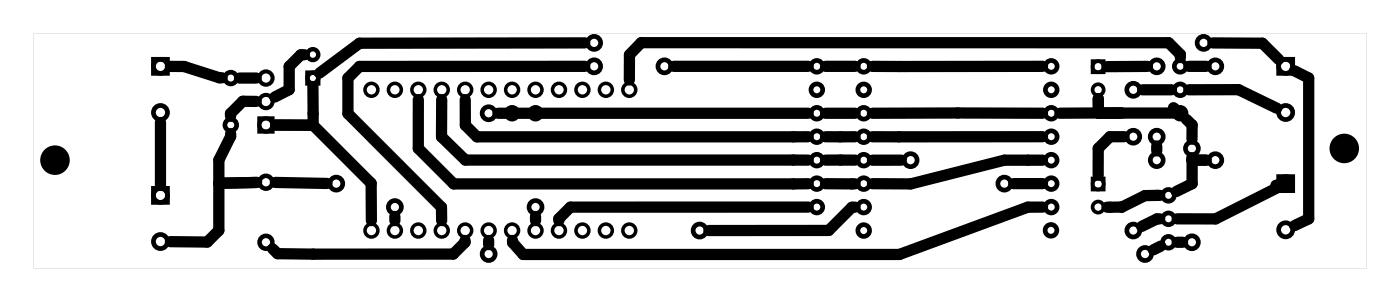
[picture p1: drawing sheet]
<svg xmlns="http://www.w3.org/2000/svg" width="152mm" height="33mm" viewBox="0 0 152 33" stroke-linecap="round" stroke-linejoin="round" font-family="sans-serif">
<g fill="#000">
<path d="M27.9 12.6v1.9h1.9v-1.9zM28.3 13.5a.5 .5 0 0 1 1 0 .5 .5 0 0 1-1 0z"/>
<path d="M33.1 7.6v1.7h1.6v-1.7zM33.5 8.5a.35 .35 0 0 1 .7 0 .35 .35 0 0 1-.7 0z"/>
<path d="M3.6 3.6v25.4h144.5v-25.4zM3.6 3.6h144.5v25.4h-144.5z"/>
</g>
<g fill="none" stroke="#000" stroke-width=".44">
<circle cx="28.8" cy="8.5" r=".72"/>
<circle cx="28.8" cy="13.5" r=".72"/>
<circle cx="28.8" cy="11" r=".72"/>
</g>
<g fill="none" stroke="#000" stroke-width=".48">
<circle cx="33.9" cy="5.9" r=".59"/>
<circle cx="33.9" cy="8.5" r=".59"/>
</g>
<g fill="none" stroke="#000" stroke-width=".51">
<path d="M16.6 6.4h1.5v1.5h-1.5zM138.5 19.1h1.6v1.5h-1.6zM138.5 6.4h1.6v1.5h-1.6zM16.6 20.4h1.5v1.5h-1.5z"/>
<circle cx="17.4" cy="12.2" r=".76"/>
<circle cx="17.4" cy="7.2" r=".76"/>
<circle cx="25" cy="13.5" r=".64"/>
<circle cx="25" cy="8.5" r=".64"/>
<circle cx="36.4" cy="19.9" r=".7"/>
<circle cx="52.9" cy="12.3" r=".7"/>
<circle cx="64.4" cy="7.2" r=".7"/>
<circle cx="64.4" cy="4.6" r=".7"/>
<circle cx="72" cy="7.2" r=".7"/>
<circle cx="88.5" cy="12.3" r=".64"/>
<circle cx="88.5" cy="9.7" r=".64"/>
<circle cx="88.5" cy="14.8" r=".64"/>
<circle cx="88.5" cy="19.9" r=".64"/>
<circle cx="88.5" cy="7.2" r=".64"/>
<circle cx="88.5" cy="17.3" r=".64"/>
<circle cx="93.6" cy="14.8" r=".64"/>
<circle cx="93.6" cy="12.3" r=".64"/>
<circle cx="93.6" cy="9.7" r=".64"/>
<circle cx="93.6" cy="17.3" r=".64"/>
<circle cx="93.6" cy="19.9" r=".64"/>
<circle cx="93.6" cy="7.2" r=".64"/>
<circle cx="98.7" cy="17.3" r=".7"/>
<circle cx="108.8" cy="19.9" r=".7"/>
<circle cx="113.9" cy="12.3" r=".64"/>
<circle cx="113.9" cy="17.3" r=".64"/>
<circle cx="113.9" cy="7.2" r=".64"/>
<circle cx="113.9" cy="9.7" r=".64"/>
<circle cx="113.9" cy="14.8" r=".64"/>
<circle cx="113.9" cy="19.9" r=".64"/>
<circle cx="122.8" cy="9.7" r=".7"/>
<circle cx="122.8" cy="14.8" r=".7"/>
<circle cx="125.3" cy="14.8" r=".7"/>
<circle cx="125.3" cy="17.3" r=".7"/>
<circle cx="125.3" cy="7.2" r=".7"/>
<circle cx="127.9" cy="9.7" r=".64"/>
<circle cx="127.9" cy="7.2" r=".64"/>
<circle cx="127.9" cy="12.3" r=".64"/>
<circle cx="129.1" cy="16.1" r=".7"/>
<circle cx="130.4" cy="4.6" r=".7"/>
<circle cx="131.7" cy="17.3" r=".7"/>
<circle cx="131.7" cy="7.2" r=".7"/>
<circle cx="139.3" cy="12.2" r=".76"/>
<circle cx="139.3" cy="19.9" r=".76"/>
<circle cx="139.3" cy="7.2" r=".76"/>
<circle cx="17.4" cy="26.2" r=".76"/>
<circle cx="17.4" cy="21.2" r=".76"/>
<circle cx="42.8" cy="22.4" r=".7"/>
<circle cx="52.9" cy="27.5" r=".7"/>
<circle cx="58" cy="22.4" r=".7"/>
<circle cx="75.8" cy="25" r=".7"/>
<circle cx="88.5" cy="22.4" r=".64"/>
<circle cx="93.6" cy="22.4" r=".64"/>
<circle cx="93.6" cy="25" r=".64"/>
<circle cx="113.9" cy="24.9" r=".64"/>
<circle cx="113.9" cy="22.4" r=".64"/>
<circle cx="122.8" cy="25" r=".7"/>
<circle cx="124.1" cy="27.5" r=".7"/>
<circle cx="126.6" cy="21.2" r=".64"/>
<circle cx="126.6" cy="23.7" r=".64"/>
<circle cx="126.6" cy="26.2" r=".64"/>
<circle cx="129.1" cy="26.2" r=".7"/>
<circle cx="139.3" cy="24.9" r=".76"/>
</g>
<g fill="#000">
<circle cx="6" cy="17.3" r="1.6"/>
<circle cx="145.7" cy="16.1" r="1.6"/>
</g>
<g fill="none" stroke="#000" stroke-width=".38">
<circle cx="40.2" cy="9.7" r=".7"/>
<circle cx="42.8" cy="9.7" r=".7"/>
<circle cx="45.3" cy="9.7" r=".7"/>
<circle cx="47.9" cy="9.7" r=".7"/>
<circle cx="50.4" cy="9.7" r=".7"/>
<circle cx="52.9" cy="9.7" r=".7"/>
<circle cx="55.5" cy="9.7" r=".7"/>
<circle cx="58" cy="9.7" r=".7"/>
<circle cx="60.6" cy="9.7" r=".7"/>
<circle cx="63.1" cy="9.7" r=".7"/>
<circle cx="65.6" cy="9.7" r=".7"/>
<circle cx="68.2" cy="9.7" r=".7"/>
<circle cx="40.2" cy="25" r=".7"/>
<circle cx="42.8" cy="25" r=".7"/>
<circle cx="45.3" cy="25" r=".7"/>
<circle cx="47.9" cy="25" r=".7"/>
<circle cx="50.4" cy="25" r=".7"/>
<circle cx="52.9" cy="25" r=".7"/>
<circle cx="55.5" cy="25" r=".7"/>
<circle cx="58" cy="25" r=".7"/>
<circle cx="60.6" cy="25" r=".7"/>
<circle cx="63.1" cy="25" r=".7"/>
<circle cx="65.6" cy="25" r=".7"/>
<circle cx="68.2" cy="25" r=".7"/>
</g>
<g fill="none" stroke="#000" stroke-width=".39">
<circle cx="55.5" cy="12.3" r=".69"/>
<circle cx="58" cy="12.3" r=".69"/>
</g>
<g fill="none" stroke="#000" stroke-width=".49">
<circle cx="28.8" cy="19.7" r=".69"/>
<circle cx="28.8" cy="26.2" r=".69"/>
</g>
<g fill="none" stroke="#000" stroke-width=".4">
<path d="M118.4 19.3h1.2v1.2h-1.2zM118.4 6.6h1.2v1.2h-1.2z"/>
<circle cx="119" cy="19.9" r=".6"/>
<circle cx="119" cy="7.2" r=".6"/>
<circle cx="119" cy="9.7" r=".6"/>
<circle cx="119" cy="22.4" r=".6"/>
</g>
<g fill="none" stroke="#000" stroke-width="1.2">
<path d="M17.4 13.3v6.8M18.5 7.2h1.4l3.9 1.2h.3M25 14.5v.3l-1.3 2.5v7.7l-1.2 1.2h-4M26 8.5h1.8M27.8 11h-1.5l-1.3 1.3v.3M27.8 19.8h-4.1M29.8 19.8l5.6 .1M29.9 13.5l4 .1M33 5.9h-.4l-1.3 1.3v2.5l-1.5 .8M33.9 9.4v4.2M33.9 13.6l6.3 6.2v4.1M45.3 10.8v5.3l3.9 3.8h38.4"/>
<path d="M47.9 10.8l-.1 4 2.6 2.5h37.2M50.4 10.8v2.8l1.3 1.2h35.9M54 12.3h33.6M63.4 7.2h-24.4l-1.3 1.3v3.8l10.1 10.1 .1 1.5M63.4 4.6l-24.4 .1-4.4 3.2M73 7.2h14.6M89.5 17.3h3.1M89.5 14.8h3.1M89.5 19.9h2.8M89.5 12.3h3.1M92.6 7.2h-3.1M92.6 19.9h-.3"/>
<path d="M97.7 17.3h-3.2M109.8 19.9h3.2M113 17.3h-4.2l-10.1 2.6h-4.2M113 14.8h-18.5M113 7.2h-18.5M113 12.3h-18.5M119 10.7v1.5h8.8l-.7-.5M121.5 12.2l-6.6 .1M121.8 14.8h-1.5l-1.3 1.3v2.9M123.8 9.7h3.1M124.3 7.2h-4.3M125.3 15.8v.5"/>
<path d="M127.9 6.2v-.3l-1.3-1.3h-57.1l-1.3 1.3v2.8M128.6 12.9l.6 .6v1.6M128.8 7.2h1.9M128.8 9.7h5.4l4.1 2M129.1 17.1v.2h1.6h-1.5v2.6l-1.7 .8M131.4 4.6l5.4 .1 1.7 1.7M140.3 7.7l1.5 .8v15.2l-1.5 .7M42.8 23.4v.5M50.4 26v.2l-1.3 1.3h-19l-.6-.6M52.9 26v.5M58 23.4v.5M87.6 22.4h-25.8l-1.3 1.3 .1 .2"/>
<path d="M92.6 22.4h-.3l-2.5 2.6h-13M113 22.4h-1.6l-14 5.2h-40.7l-1.2-1.3v-.3M125.7 23.7h-.3l-1.7 .8M125.7 21.2h-1.6l-2.6 1.2h-1.5M125.8 26.7l-.8 .3M127.6 26.2h.5M138.2 20.1l1.1-.2-7.6 3.8h-4.1"/>
</g>
</svg>
